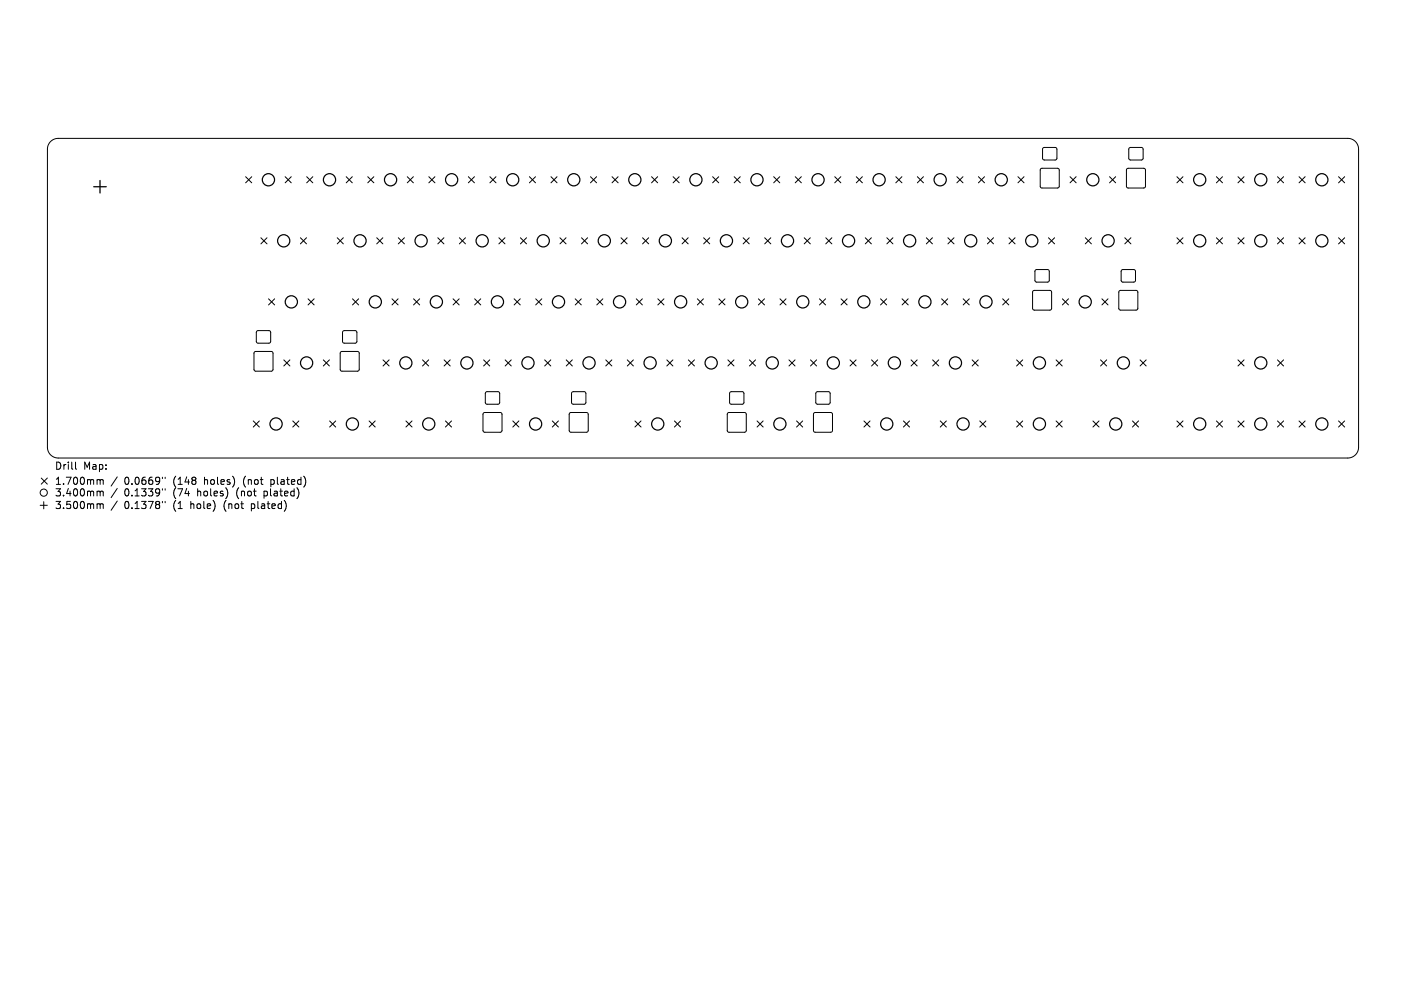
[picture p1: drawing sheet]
<svg xmlns="http://www.w3.org/2000/svg" width="297mm" height="210mm" viewBox="0 0 297 210" stroke-linecap="round" stroke-linejoin="round" font-family="sans-serif">
<defs><g id="words">
<g font-size="2.1">
<text x="11.5" y="99.4">Drill</text>
<text x="17.6" y="99.4">Map:</text>
<text x="11.5" y="102.6">1.700mm</text>
<text x="11.5" y="105.1">3.400mm</text>
<text x="11.5" y="107.7">3.500mm</text>
<text x="26.3" y="102.6">0.0669&quot;</text>
<text x="26.3" y="105.1">0.1339&quot;</text>
<text x="26.3" y="107.7">0.1378&quot;</text>
<text x="36.7" y="102.6">(148</text>
<text x="36.7" y="105.1">(74</text>
<text x="36.7" y="107.7">(1</text>
<text x="40.5" y="107.7">hole)</text>
<text x="41.9" y="105.1">holes)</text>
<text x="43.3" y="102.6">holes)</text>
<text x="47.6" y="107.7">(not</text>
<text x="50.3" y="105.1">(not</text>
<text x="51.7" y="102.6">(not</text>
<text x="53.5" y="107.7">plated)</text>
<text x="56.2" y="105.1">plated)</text>
<text x="57.7" y="102.6">plated)</text>
</g>
</g></defs>
<g fill="none" stroke="#000" stroke-width=".21">
<path d="M10.7 29.9l.6-.5 1-.2h272.4a2.28 2.28 0 0 1 2.3 2.3v63a2.28 2.28 0 0 1-2.3 2.3h-272.4a2.28 2.28 0 0 1-2.3-2.3v-63l.2-1zM51.9 37.3l1.3 1.3M53.2 37.3l-1.3 1.3M60.2 37.3l1.3 1.3M61.5 37.3l-1.3 1.3M64.8 37.3l1.3 1.3M66.1 37.3l-1.3 1.3M73.1 37.3l1.3 1.3M74.4 37.3l-1.3 1.3M77.7 37.3l1.3 1.3M79 37.3l-1.3 1.3M86 37.3l1.3 1.3"/>
<path d="M87.3 37.3l-1.3 1.3M90.6 37.3l1.3 1.3M91.9 37.3l-1.3 1.3M98.9 37.3l1.3 1.3M100.2 37.3l-1.3 1.3M103.5 37.3l1.3 1.3M104.8 37.3l-1.3 1.3M111.8 37.3l1.3 1.3M113.1 37.3l-1.3 1.3M116.4 37.3l1.3 1.3M117.7 37.3l-1.3 1.3M124.7 37.3l1.3 1.3"/>
<path d="M126 37.3l-1.3 1.3M129.3 37.3l1.3 1.3M130.6 37.3l-1.3 1.3M137.6 37.3l1.3 1.3M138.9 37.3l-1.3 1.3M142.2 37.3l1.3 1.3M143.5 37.3l-1.3 1.3M150.5 37.3l1.3 1.3M151.8 37.3l-1.3 1.3M155.1 37.3l1.3 1.3M156.4 37.3l-1.3 1.3M163.4 37.3l1.3 1.3"/>
<path d="M164.7 37.3l-1.3 1.3M168 37.3l1.3 1.3M169.3 37.3l-1.3 1.3M176.3 37.3l1.3 1.3M177.6 37.3l-1.3 1.3M180.9 37.3l1.3 1.3M182.2 37.3l-1.3 1.3M189.2 37.3l1.3 1.3M190.5 37.3l-1.3 1.3M193.8 37.3l1.3 1.3M195.1 37.3l-1.3 1.3M202.1 37.3l1.3 1.3"/>
<path d="M203.4 37.3l-1.3 1.3M206.7 37.3l1.3 1.3M208 37.3l-1.3 1.3M215 37.3l1.3 1.3M216.3 37.3l-1.3 1.3M219.8 35.7l.3-.1 3.5 .1 .2 .2-.2 3.7-.2 .1-3.6-.1-.1-.3zM220.3 31.3l.3-.1h2.5l.2 .3-.1 2.2-.3 .1-2.5-.1-.2-.3zM226 37.3l1.3 1.3M227.3 37.3l-1.3 1.3M234.4 37.3l1.3 1.3M235.7 37.3l-1.3 1.3M238.1 35.7l.2-.1 3.6 .1 .1 .2-.1 3.7-.3 .1-3.5-.1-.2-.3z"/>
<path d="M238.5 31.3l.3-.1h2.5l.2 .3-.1 2.2-.3 .1-2.5-.1-.2-.3zM248.6 37.3l1.3 1.3M249.9 37.3l-1.3 1.3M257 37.3l1.2 1.3M258.2 37.3l-1.2 1.3M261.5 37.3l1.3 1.3M262.8 37.3l-1.3 1.3M269.9 37.3l1.2 1.3M271.1 37.3l-1.2 1.3M274.4 37.3l1.3 1.3M275.7 37.3l-1.3 1.3M282.8 37.3l1.2 1.3"/>
<path d="M284 37.3l-1.2 1.3M55.1 50.2l1.3 1.3M56.4 50.2l-1.3 1.3M63.5 50.2l1.2 1.3M64.7 50.2l-1.2 1.3M71.2 50.2l1.3 1.3M72.5 50.2l-1.3 1.3M79.6 50.2l1.3 1.3M80.9 50.2l-1.3 1.3M84.1 50.2l1.3 1.3M85.4 50.2l-1.3 1.3M92.5 50.2l1.3 1.3"/>
<path d="M93.8 50.2l-1.3 1.3M97 50.2l1.3 1.3M98.3 50.2l-1.3 1.3M105.4 50.2l1.3 1.3M106.7 50.2l-1.3 1.3M109.9 50.2l1.3 1.3M111.2 50.2l-1.3 1.3M118.3 50.2l1.3 1.3M119.6 50.2l-1.3 1.3M122.8 50.2l1.3 1.3M124.1 50.2l-1.3 1.3M131.2 50.2l1.3 1.3"/>
<path d="M132.5 50.2l-1.3 1.3M135.7 50.2l1.3 1.3M137 50.2l-1.3 1.3M144.1 50.2l1.3 1.3M145.4 50.2l-1.3 1.3M148.6 50.2l1.3 1.3M149.9 50.2l-1.3 1.3M157 50.2l1.3 1.3M158.3 50.2l-1.3 1.3M161.5 50.2l1.3 1.3M162.8 50.2l-1.3 1.3M169.9 50.2l1.3 1.3"/>
<path d="M171.2 50.2l-1.3 1.3M174.4 50.2l1.3 1.3M175.7 50.2l-1.3 1.3M182.8 50.2l1.3 1.3M184.1 50.2l-1.3 1.3M187.3 50.2l1.3 1.3M188.6 50.2l-1.3 1.3M195.7 50.2l1.3 1.3M197 50.2l-1.3 1.3M200.2 50.2l1.3 1.3M201.5 50.2l-1.3 1.3M208.6 50.2l1.3 1.3"/>
<path d="M209.9 50.2l-1.3 1.3M213.1 50.2l1.3 1.3M214.4 50.2l-1.3 1.3M218.7 57.1l.3-.1h2.5l.2 .3-.1 2.2-.3 .1-2.5-.1-.2-.3zM221.5 50.2l1.3 1.3M222.8 50.2l-1.3 1.3M229.3 50.2l1.2 1.3M230.5 50.2l-1.2 1.3M236.9 57.1l.3-.1h2.5l.2 .3-.1 2.2-.3 .1-2.5-.1-.2-.3zM237.6 50.2l1.3 1.3M238.9 50.2l-1.3 1.3M248.6 50.2l1.3 1.3"/>
<path d="M249.9 50.2l-1.3 1.3M257 50.2l1.2 1.3M258.2 50.2l-1.2 1.3M261.5 50.2l1.3 1.3M262.8 50.2l-1.3 1.3M269.9 50.2l1.2 1.3M271.1 50.2l-1.2 1.3M274.4 50.2l1.3 1.3M275.7 50.2l-1.3 1.3M282.8 50.2l1.2 1.3M284 50.2l-1.2 1.3M53.8 74.4l.2-.1 3.6 .1 .1 .2-.1 3.7-.3 .1-3.5-.1-.1-.3z"/>
<path d="M54.3 70l.2-.1h2.5l.2 .3-.1 2.2-.3 .1-2.5-.1-.2-.3zM56.7 63.1l1.3 1.3M58 63.1l-1.3 1.3M59.9 76l1.3 1.3M61.2 76l-1.3 1.3M65.1 63.1l1.3 1.3M66.4 63.1l-1.3 1.3M68.3 76l1.3 1.3M69.6 76l-1.3 1.3M72 74.4l.2-.1 3.6 .1 .1 .2-.1 3.7-.3 .1-3.5-.1-.1-.3zM72.5 70l.2-.1h2.6l.1 .3-.1 2.2-.3 .1-2.5-.1-.1-.3zM74.5 63.1l1.3 1.3"/>
<path d="M75.8 63.1l-1.3 1.3M80.9 76l1.3 1.3M82.2 76l-1.3 1.3M82.8 63.1l1.3 1.3M84.1 63.1l-1.3 1.3M87.4 63.1l1.3 1.3M88.7 63.1l-1.3 1.3M89.3 76l1.2 1.3M90.5 76l-1.2 1.3M93.8 76l1.3 1.3M95.1 76l-1.3 1.3M95.7 63.1l1.3 1.3"/>
<path d="M97 63.1l-1.3 1.3M100.3 63.1l1.2 1.3M101.5 63.1l-1.2 1.3M102.2 76l1.2 1.3M103.4 76l-1.2 1.3M106.7 76l1.3 1.3M108 76l-1.3 1.3M108.6 63.1l1.3 1.3M109.9 63.1l-1.3 1.3M113.2 63.1l1.2 1.3M114.4 63.1l-1.2 1.3M115.1 76l1.2 1.3"/>
<path d="M116.3 76l-1.2 1.3M119.6 76l1.3 1.3M120.9 76l-1.3 1.3M121.5 63.1l1.3 1.3M122.8 63.1l-1.3 1.3M126.1 63.1l1.2 1.3M127.3 63.1l-1.2 1.3M128 76l1.2 1.3M129.2 76l-1.2 1.3M132.5 76l1.3 1.3M133.8 76l-1.3 1.3M134.4 63.1l1.3 1.3"/>
<path d="M135.7 63.1l-1.3 1.3M139 63.1l1.2 1.3M140.2 63.1l-1.2 1.3M140.9 76l1.2 1.3M142.1 76l-1.2 1.3M145.4 76l1.3 1.3M146.7 76l-1.3 1.3M147.3 63.1l1.3 1.3M148.6 63.1l-1.3 1.3M151.9 63.1l1.2 1.3M153.1 63.1l-1.2 1.3M153.8 76l1.2 1.3"/>
<path d="M155 76l-1.2 1.3M158.3 76l1.3 1.3M159.6 76l-1.3 1.3M160.2 63.1l1.3 1.3M161.5 63.1l-1.3 1.3M164.8 63.1l1.2 1.3M166 63.1l-1.2 1.3M166.7 76l1.2 1.3M167.9 76l-1.2 1.3M171.2 76l1.3 1.3M172.5 76l-1.3 1.3M173.1 63.1l1.3 1.3"/>
<path d="M174.4 63.1l-1.3 1.3M177.7 63.1l1.2 1.3M178.9 63.1l-1.2 1.3M179.6 76l1.2 1.3M180.8 76l-1.2 1.3M184.1 76l1.3 1.3M185.4 76l-1.3 1.3M186 63.1l1.3 1.3M187.3 63.1l-1.3 1.3M190.6 63.1l1.2 1.3M191.8 63.1l-1.2 1.3M192.5 76l1.2 1.3"/>
<path d="M193.7 76l-1.2 1.3M197 76l1.3 1.3M198.3 76l-1.3 1.3M198.9 63.1l1.3 1.3M200.2 63.1l-1.3 1.3M203.5 63.1l1.2 1.3M204.7 63.1l-1.2 1.3M205.4 76l1.2 1.3M206.6 76l-1.2 1.3M211.8 63.1l1.3 1.3M213.1 63.1l-1.3 1.3M214.7 76l1.3 1.3"/>
<path d="M216 76l-1.3 1.3M218.2 61.5l.3-.1 3.5 .1 .1 .2-.1 3.7-.2 .1-3.6-.1-.1-.3zM223.1 76l1.3 1.3M224.4 76l-1.3 1.3M224.4 63.1l1.3 1.3M225.7 63.1l-1.3 1.3M232.5 76l1.3 1.3M232.8 63.1l1.3 1.3M233.8 76l-1.3 1.3M234.1 63.1l-1.3 1.3M236.4 61.5l.3-.1 3.5 .1 .2 .2-.2 3.7-.2 .1-3.6-.1-.1-.3zM240.8 76l1.3 1.3"/>
<path d="M242.1 76l-1.3 1.3M261.5 76l1.3 1.3M262.8 76l-1.3 1.3M269.9 76l1.2 1.3M271.1 76l-1.2 1.3M16 97.6v1.3l.2 .3M53.5 88.9l1.3 1.3M54.8 88.9l-1.3 1.3M61.8 88.9l1.3 1.3M63.1 88.9l-1.3 1.3M69.6 88.9l1.3 1.3M70.9 88.9l-1.3 1.3"/>
<path d="M78 88.9l1.3 1.3M79.3 88.9l-1.3 1.3M85.7 88.9l1.3 1.3M87 88.9l-1.3 1.3M94.1 88.9l1.3 1.3M95.4 88.9l-1.3 1.3M102.1 87.3l.3-.1 3.5 .1 .1 .2-.1 3.7-.2 .1-3.6-.1-.1-.3zM102.6 82.9l.3-.1h2.5l.2 .3-.1 2.2-.3 .1-2.5-.1-.2-.3zM108.3 88.9l1.3 1.3M109.6 88.9l-1.3 1.3M116.7 88.9l1.3 1.3M118 88.9l-1.3 1.3"/>
<path d="M120.3 87.3l.3-.1 3.5 .1 .2 .2-.2 3.7-.2 .1-3.6-.1-.1-.3zM120.8 82.9l.3-.1h2.5l.2 .3-.1 2.2-.3 .1-2.5-.1-.2-.3zM134.1 88.9l1.3 1.3M135.4 88.9l-1.3 1.3M142.5 88.9l1.3 1.3M143.8 88.9l-1.3 1.3M153.7 87.3l.3-.1 3.5 .1 .1 .2-.1 3.7-.2 .1-3.6-.1-.1-.3zM154.2 82.9l.3-.1h2.5l.2 .3-.1 2.2-.3 .1-2.5-.1-.2-.3zM159.9 88.9l1.3 1.3M161.2 88.9l-1.3 1.3M168.3 88.9l1.3 1.3M169.6 88.9l-1.3 1.3"/>
<path d="M171.9 87.3l.3-.1 3.5 .1 .2 .2-.2 3.7-.2 .1-3.6-.1-.1-.3zM172.4 82.9l.3-.1h2.5l.2 .3-.1 2.2-.3 .1-2.5-.1-.2-.3zM182.5 88.9l1.3 1.3M183.8 88.9l-1.3 1.3M190.8 88.9l1.3 1.3M192.1 88.9l-1.3 1.3M198.6 88.9l1.3 1.3M199.9 88.9l-1.3 1.3M207 88.9l1.3 1.3M208.3 88.9l-1.3 1.3M214.7 88.9l1.3 1.3M216 88.9l-1.3 1.3"/>
<path d="M223.1 88.9l1.3 1.3M224.4 88.9l-1.3 1.3M230.9 88.9l1.3 1.3M232.2 88.9l-1.3 1.3M239.2 88.9l1.3 1.3M240.5 88.9l-1.3 1.3M248.6 88.9l1.3 1.3M249.9 88.9l-1.3 1.3M257 88.9l1.2 1.3M258.2 88.9l-1.2 1.3M261.5 88.9l1.3 1.3M262.8 88.9l-1.3 1.3"/>
<path d="M269.9 88.9l1.2 1.3M271.1 88.9l-1.2 1.3M274.4 88.9l1.3 1.3M275.7 88.9l-1.3 1.3M282.8 88.9l1.2 1.3M284 88.9l-1.2 1.3M8.5 106.8h1.5M8.7 101l1.3 1.3M9.2 106v1.5M10 101l-1.3 1.3M20.7 101.3l.5 .2M20.7 103.8l.5 .2"/>
<path d="M20.7 106.4l.5 .3M21.2 101.5l.2-.2 .3 .1 .1 .9M21.2 101.5v.8M21.2 104v.8M21.2 106.7v.7M21.2 104l.2-.2h.3l.1 1M21.2 106.7l.2-.3 .3 .1 .1 .9M24.8 100.7l-1.3 2M24.8 103.2l-1.3 1.9M24.8 105.9l-1.3 1.9M34.3 100.8v.3M34.3 103.3v.3"/>
<path d="M34.3 105.9v.3M34.9 100.8v.3M34.9 103.3v.3M34.9 105.9v.3"/>
<circle cx="9.2" cy="104.1" r=".76"/>
</g>
<g fill="none" stroke="#000" stroke-width=".26">
<circle cx="56.7" cy="38" r="1.29"/>
<circle cx="69.6" cy="38" r="1.29"/>
<circle cx="82.5" cy="38" r="1.29"/>
<circle cx="95.4" cy="38" r="1.29"/>
<circle cx="108.3" cy="38" r="1.29"/>
<circle cx="121.2" cy="38" r="1.29"/>
<circle cx="134.1" cy="38" r="1.29"/>
<circle cx="147" cy="38" r="1.29"/>
<circle cx="159.9" cy="38" r="1.29"/>
<circle cx="172.8" cy="38" r="1.29"/>
<circle cx="185.7" cy="38" r="1.29"/>
<circle cx="198.6" cy="38" r="1.29"/>
<circle cx="211.5" cy="38" r="1.29"/>
<circle cx="230.9" cy="38" r="1.29"/>
<circle cx="253.4" cy="38" r="1.29"/>
<circle cx="266.3" cy="38" r="1.29"/>
<circle cx="279.2" cy="38" r="1.29"/>
<circle cx="59.9" cy="50.9" r="1.29"/>
<circle cx="76.1" cy="50.9" r="1.29"/>
<circle cx="89" cy="50.9" r="1.29"/>
<circle cx="101.9" cy="50.9" r="1.29"/>
<circle cx="114.8" cy="50.9" r="1.29"/>
<circle cx="127.7" cy="50.9" r="1.29"/>
<circle cx="140.6" cy="50.9" r="1.29"/>
<circle cx="153.5" cy="50.9" r="1.29"/>
<circle cx="166.4" cy="50.9" r="1.29"/>
<circle cx="179.3" cy="50.9" r="1.29"/>
<circle cx="192.2" cy="50.9" r="1.29"/>
<circle cx="205.1" cy="50.9" r="1.29"/>
<circle cx="218" cy="50.9" r="1.29"/>
<circle cx="234.1" cy="50.9" r="1.29"/>
<circle cx="253.4" cy="50.9" r="1.29"/>
<circle cx="266.3" cy="50.9" r="1.29"/>
<circle cx="279.2" cy="50.9" r="1.29"/>
<circle cx="61.5" cy="63.8" r="1.29"/>
<circle cx="64.8" cy="76.7" r="1.29"/>
<circle cx="79.3" cy="63.8" r="1.29"/>
<circle cx="85.7" cy="76.7" r="1.29"/>
<circle cx="92.2" cy="63.8" r="1.29"/>
<circle cx="98.6" cy="76.7" r="1.29"/>
<circle cx="105.1" cy="63.8" r="1.29"/>
<circle cx="111.5" cy="76.7" r="1.29"/>
<circle cx="118" cy="63.8" r="1.29"/>
<circle cx="124.4" cy="76.7" r="1.29"/>
<circle cx="130.9" cy="63.8" r="1.29"/>
<circle cx="137.3" cy="76.7" r="1.29"/>
<circle cx="143.8" cy="63.8" r="1.29"/>
<circle cx="150.2" cy="76.7" r="1.29"/>
<circle cx="156.7" cy="63.8" r="1.29"/>
<circle cx="163.1" cy="76.7" r="1.29"/>
<circle cx="169.6" cy="63.8" r="1.29"/>
<circle cx="176" cy="76.7" r="1.29"/>
<circle cx="182.5" cy="63.8" r="1.29"/>
<circle cx="188.9" cy="76.7" r="1.29"/>
<circle cx="195.4" cy="63.8" r="1.29"/>
<circle cx="201.8" cy="76.7" r="1.29"/>
<circle cx="208.3" cy="63.8" r="1.29"/>
<circle cx="219.6" cy="76.7" r="1.29"/>
<circle cx="229.2" cy="63.8" r="1.29"/>
<circle cx="237.3" cy="76.7" r="1.29"/>
<circle cx="266.3" cy="76.7" r="1.29"/>
<circle cx="58.3" cy="89.6" r="1.29"/>
<circle cx="74.4" cy="89.6" r="1.29"/>
<circle cx="90.6" cy="89.6" r="1.29"/>
<circle cx="113.1" cy="89.6" r="1.29"/>
<circle cx="138.9" cy="89.6" r="1.29"/>
<circle cx="164.7" cy="89.6" r="1.29"/>
<circle cx="187.3" cy="89.6" r="1.29"/>
<circle cx="203.4" cy="89.6" r="1.29"/>
<circle cx="219.6" cy="89.6" r="1.29"/>
<circle cx="235.7" cy="89.6" r="1.29"/>
<circle cx="253.4" cy="89.6" r="1.29"/>
<circle cx="266.3" cy="89.6" r="1.29"/>
<circle cx="279.2" cy="89.6" r="1.29"/>
</g>
<path d="M19.8 39.5h2.7M21.1 38.1v2.7" fill="none" stroke="#000" stroke-width=".27"/>
<use href="#words"/>
</svg>
